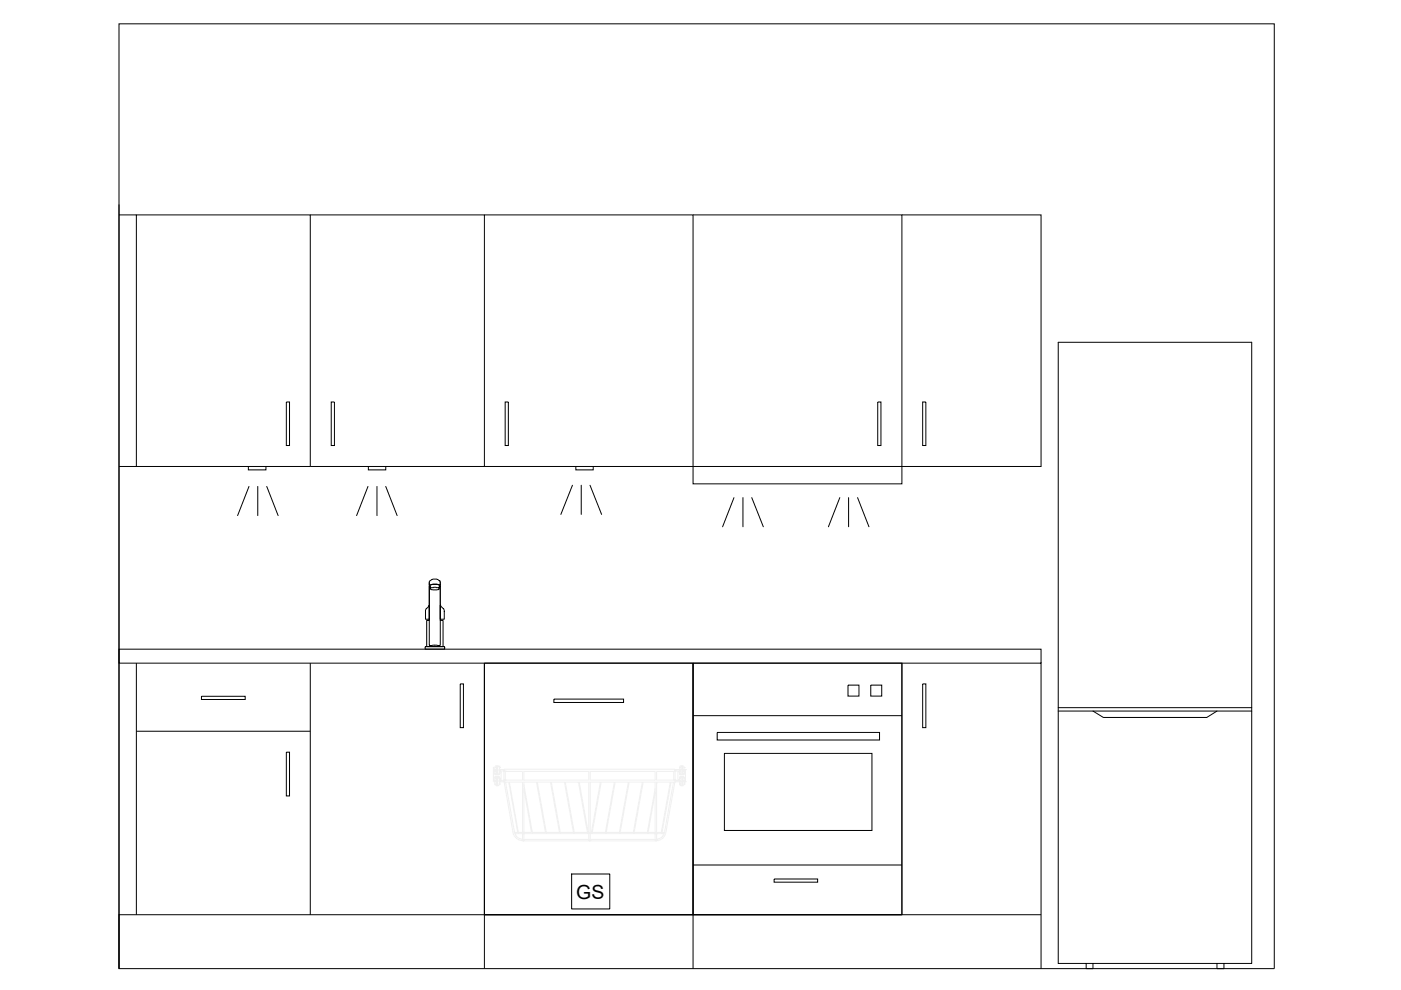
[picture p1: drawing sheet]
<svg xmlns="http://www.w3.org/2000/svg" width="297mm" height="210mm" viewBox="0 0 297 210" stroke-linecap="round" stroke-linejoin="round" font-family="sans-serif">
<defs><g id="words">
<text font-size="4.1" x="122.2" y="190.6">GS</text>
</g></defs>
<!-- layer: 0 -->
<g fill="none" stroke="#000" stroke-width=".21">
<path d="M25.2 43.4v162h245v-200.3h-245v200.3v-11.5h195.5M25.2 45.6h3.7M28.9 45.6h36.9v53.3h-36.9zM65.8 45.6h36.9v53.3h-36.9M102.7 45.6h44.2v53.3h-44.2M146.9 45.6h44.3v53.3h-44.3v3.7h44.3v-3.7h29.5v-53.3h-29.5M25.2 98.9h3.7M52.7 98.9v.7h3.7v-.7M78.1 98.9v.7h3.7v-.7M122.1 98.9v.7h3.7v-.7M28.9 140.6v53.3M28.9 155h36.9"/>
<path d="M65.8 140.6v53.3M102.7 140.6v64.8M146.9 140.6v64.8M191.2 140.6v53.3M220.7 140.6v-3h-195.5v3h195.5v64.8"/>
</g>
<!-- layer: BOTTOM - 600_1 -->
<path d="M42.7 147.6h9.3v.7h-9.3z" fill="none" stroke="#000" stroke-width=".21"/>
<!-- layer: BOTTOM - 400_1 -->
<path d="M60.7 85.2h.7v9.3h-.7zM70.2 85.2h.7v9.3h-.7zM107.1 85.2h.7v9.3h-.7zM186.1 85.2h.7v9.3h-.7zM195.6 85.2h.7v9.3h-.7zM60.7 159.5h.7v9.3h-.7zM97.6 145h.7v9.3h-.7zM195.6 145h.7v9.3h-.7z" fill="none" stroke="#000" stroke-width=".21"/>
<!-- layer: BASE -->
<g fill="none" stroke="#000" stroke-width=".21">
<path d="M90.1 137.2l4.1-.1 .1 .5h-4.2zM90.2 137.1h4M91 123.5v13.3l.4 .2 .4-.2h.8l.4 .2 .3-.2v-13.3M91 128.3v3h-.8v-1.9zM91 124.3l.2 .2a.67 .67 0 0 0 1 .6h.1a.64 .64 0 0 0 .7-.1 .64 .64 0 0 0 .2-.7h.1v7.2h.6v5.6h-3.4v-5.6h.5zM91.1 123.2a1.48 1.48 0 0 1 2.2 .2v.7a2.79 2.79 0 0 0-2.3 0zM91.2 124.1l.3-.2h1.1a.38 .38 0 0 1 .4 .1 .38 .38 0 0 1 .1 .4v.3l-.6-.2-1.2 .2zM93.2 124.2v.2M93.3 128.3l.9 1.1v1.9h-.9zM146.9 140.6h44.3v53.3h-44.3zM146.9 151.7h44.3M152.1 155.3h34.4v1.6h-34.4z"/>
<path d="M153.6 159.7h31.3v16.4h-31.3zM179.8 145.3h2.3v2.3h-2.3zM184.6 145.3h2.3v2.3h-2.3zM146.9 193.9h44.3M146.9 183.4h44.3M164.1 186.4h9.3v.6h-9.3z"/>
</g>
<!-- layer: DISHWASHER -->
<g fill="none" stroke="#f0f0f0" stroke-width=".21">
<path d="M104.6 163.2l.3 .2M104.6 162.6v3.1l.3-.1M104.7 163.2h.1M104.8 163.3h.1M104.9 163.2h.1M104.9 163.5h.1M104.9 165.5h.1M104.9 165.7h.1M104.9 163.9v.1M104.9 163.9h.1M104.9 166.2h.1M104.9 162.7h.1"/>
<path d="M104.9 165h.1M104.9 164l.3 .3M104.9 165v-.4h1v1.7l-.3 .3h-.4l-.3-.4M104.9 162.7v1.2M104.9 165v1.2M105 162.5h.1M105 162.5l-.1 .2M105 164.1h.1M105 162.5l.6-.1 .3 .2v1.7h-1v-.3M105.1 164.2h.1M105.1 162.4h.1M105.2 166.6h.1"/>
<path d="M105.2 164.6l-.3 .4M105.3 162.4v1.9M105.3 164.6v2M105.5 162.4v1.9M105.5 164.6v2M105.6 164.6l.3 .3M105.6 166.6h.1M105.7 164.7h.1M105.7 164.2h.1M105.8 162.5h.1M105.8 164.1v.1M105.8 164.8h.1"/>
<path d="M105.9 165.5h.1M105.9 163.2h.1M105.9 163.5h.1M105.9 165.7h.1M105.9 163.9h.1M105.9 162.7h.1M105.9 165h.1M105.9 166.2h.1M105.9 165.7l1 .1M105.9 163.5h.9M105.9 163.7h.4v1.5l-.2 .2M105.9 164.1l-.2 .2"/>
<path d="M105.9 165.2l.1 .2M106 163.5v.1M106.1 163.5l.1 .1M106.2 165.3h.1M106.8 165.5h.1M106.8 163.2h.1M106.8 163.5h.1M106.8 163.5h4M106.8 163.5v2M106.9 165.8h.1M106.9 165.4l-.1 .3M106.9 163.1l-.1 .2v.2"/>
<path d="M106.9 165.8h36.2M106.9 165.8l1.9 10.9a2.26 2.26 0 0 0 2.1 1.6M106.9 163.1l-1 .1M106.9 163.1l37.2 .1M107 165.4h.1M107 163.5h.1M107.1 165.4h.1M107.1 163.5h.1M107.1 163.5v1.9M107.2 165.8l1.9 10.7M107.9 165.8l1.9 10.7h-.7M108 165.8l1.9 10.7h.9"/>
<path d="M109.1 176.5l.1 .3M109.2 176.8a1.85 1.85 0 0 0 1.6 1.2M109.2 176.8h1.6M109.8 176.5h.1M109.9 176.5h.1M110.8 178.2h.1M110.8 178h.1M110.8 176.5h.1M110.8 176.8h.1M110.8 163.5v1.9M110.8 165.8v12.4M110.8 165.4l-4.9 .1"/>
<path d="M110.8 178.3h28.3M110.8 178.2v.1M110.9 178.3h.1M111 165.4h13.9M111 163.5h13.9M111 178.2v.1M111 178.1l.1 .1M111 178h13.8M111 167.2l1.7 9.3h-1.7M111 176.8h13.8M111.1 163.5v1.9M111.1 165.8v12.4"/>
<path d="M111.1 178.2h-.1M112.7 176.5h.1M112.9 176.5h.1M113.7 165.8l2 10.7h-2.8l-1.9-10.1M113.9 165.8l1.9 10.7h2.8l-1.9-10.7M115.7 176.5h.1M115.8 176.5h.1M116.9 165.8l1.9 10.7h2.8l-1.9-10.7M118.6 176.5h.1M118.8 176.5h.1M119.8 165.8l2 10.7h2.7l-1.9-10.7M121.6 176.5h.1"/>
<path d="M121.8 176.5h.1M122.8 165.8l1.9 10.7h.1M124.5 176.5h.1M124.7 176.5h.1M124.8 178.2h.1M124.8 176.5h.1M124.8 178h.1M124.8 176.8h.1M124.8 163.5v1.9M124.8 165.8l.1 12.5M125 178.3h.1M125.1 165.4h13.9"/>
<path d="M125.1 163.5h13.9M125.1 178.1h.1M125.1 178.2h.1M125.1 178h13.8M125.1 176.8h13.8M125.1 178.2v.1M125.1 163.5v1.9M125.1 165.8v12.4M125.4 176.5h.1M125.6 176.5h.1M127.3 165.8l-1.9 10.7h-.3M127.5 165.8l-1.9 10.7h2.8l1.9-10.7"/>
<path d="M128.4 176.5h.1M128.5 176.5h.1M130.4 165.8l-1.9 10.7h2.8l1.9-10.7M131.3 176.5h.1M131.5 176.5h.1M133.4 165.8l-1.9 10.7h2.8l1.9-10.7M134.3 176.5h.1M134.5 176.5h.1M136.4 165.8l-1.9 10.7h2.7l1.7-9.2M137.2 176.5h.1M137.4 176.5h.1M138.9 178.2h.1"/>
<path d="M138.9 178h.1M138.9 176.5h.1M138.9 176.8h.1M138.9 168.1h.1M138.9 163.5v1.9M138.9 165.8v12.4M138.9 178.2l.1 .1M138.9 168.1l-1.5 8.4h1.5M139.1 178.3h.1M139.1 165.4l5 .1M139.1 178.2v.1M139.2 178.2h.1"/>
<path d="M139.2 178h.1M139.2 176.5h.1M139.2 176.8h.1M139.2 163.5v1.9M139.2 165.8l-.1 12.4M139.2 176.8h1.6M139.3 165.8l-.1 .6M140.2 176.5h.1M140.4 176.5h.1M140.8 176.8a1.85 1.85 0 0 1-1.6 1.2M140.9 176.5l-.1 .3M142.1 165.8l-1.9 10.7h-1"/>
<path d="M142.3 165.8l-1.9 10.7h.5M142.8 165.8l-1.9 10.7M142.8 163.5v1.9M143 165.4h.1M143 163.5h.1M143.1 165.8h.1M143.1 163.1l.1 .2-.1 .2M143.1 165.4l.1 .3M143.1 163.5h-4M143.1 165.8l-2 10.9a2.14 2.14 0 0 1-2 1.6M143.1 163.5h.1M143.1 165.5h.1"/>
<path d="M143.1 163.2h.1M143.1 163.5v2M143.1 163.5h1M143.8 165.3h.1M143.8 163.5v.1M143.9 163.5l.2 .2M144 163.6l-.3 .1v1.5l.1 .2M144.1 163.2h.1M144.1 163.5h.1M144.1 162.7h.1M144.1 163.9h.1M144.1 165.5h.1"/>
<path d="M144.1 165.7h.1M144.1 165h.1M144.1 166.2h.1M144.1 164.6h.9v1.7l-.3 .3-.6-.2zM144.1 164.1l.2 .2M144.1 165.7l-1 .1M144.1 166.3v.1M144.1 165.2l-.2 .2M144.1 162.5l.3-.1 .5 .1M144.1 162.5v1.8h.9v-1.8M144.1 162.5v.1M144.3 164.7h.1"/>
<path d="M144.3 166.6h.1M144.4 164.6l-.3 .3M144.4 162.4v1.9M144.4 164.6v2M144.7 162.4v1.9M144.7 164.6v2M144.8 164.6l.2 .3M144.8 162.4h.1M144.9 166.5h.1M144.9 162.5h.1M145 166.4h.1M145 163.2h.1"/>
<path d="M145 163.5h.1M145 163.9h.1M145 162.7h.1M145 165.7h.1M145 165.5h.1M145 166.2h.1M145 165h.1M145 164.1l-.2 .2M145 165.5l.1 .1M145.1 165.7h.1M145.1 165.6v.1M145.2 165.7h.1"/>
<path d="M145.3 165.7h.1M145.3 163.2h.1M145.3 163.2l-.3 .3M145.3 163.2v2.5"/>
</g>
<path d="M102.7 140.6h44.2v53.3h-44.2zM117.4 148.2h14.8v.7h-14.8zM102.7 193.9h44.2M121.2 185.3h8.1v7.4h-8.1z" fill="none" stroke="#000" stroke-width=".21"/>
<!-- layer: ASPIRATOR -->
<g fill="none" stroke="#000" stroke-width=".21">
<path d="M52.8 103.1l-2.4 6.2M54.7 103.1v6.2M56.6 103.1l2.4 6.2M78 103.1l-2.4 6.2M79.9 103.1v6.2M81.8 103.1l2.4 6.2M121.4 102.9l-2.5 6.2M123.2 102.9v6.2M125.1 102.9l2.5 6.2M155.6 105.5l-2.4 6.2M157.5 105.5v6.2M159.4 105.5l2.4 6.2"/>
<path d="M178.1 105.5l-2.5 6.2M179.9 105.5v6.2M181.8 105.5l2.4 6.2"/>
</g>
<!-- layer: REFRIGERATOR -->
<path d="M224.4 72.6h41v131.7h-41zM224.4 150h41M224.4 150.8h41M231.7 150.8l2.2 1.3h22l2.1-1.3M230.3 204.3v1.1h1.4v-1.1M258 204.3v1.1h1.5v-1.1" fill="none" stroke="#000" stroke-width=".21"/>
<use href="#words"/>
</svg>
